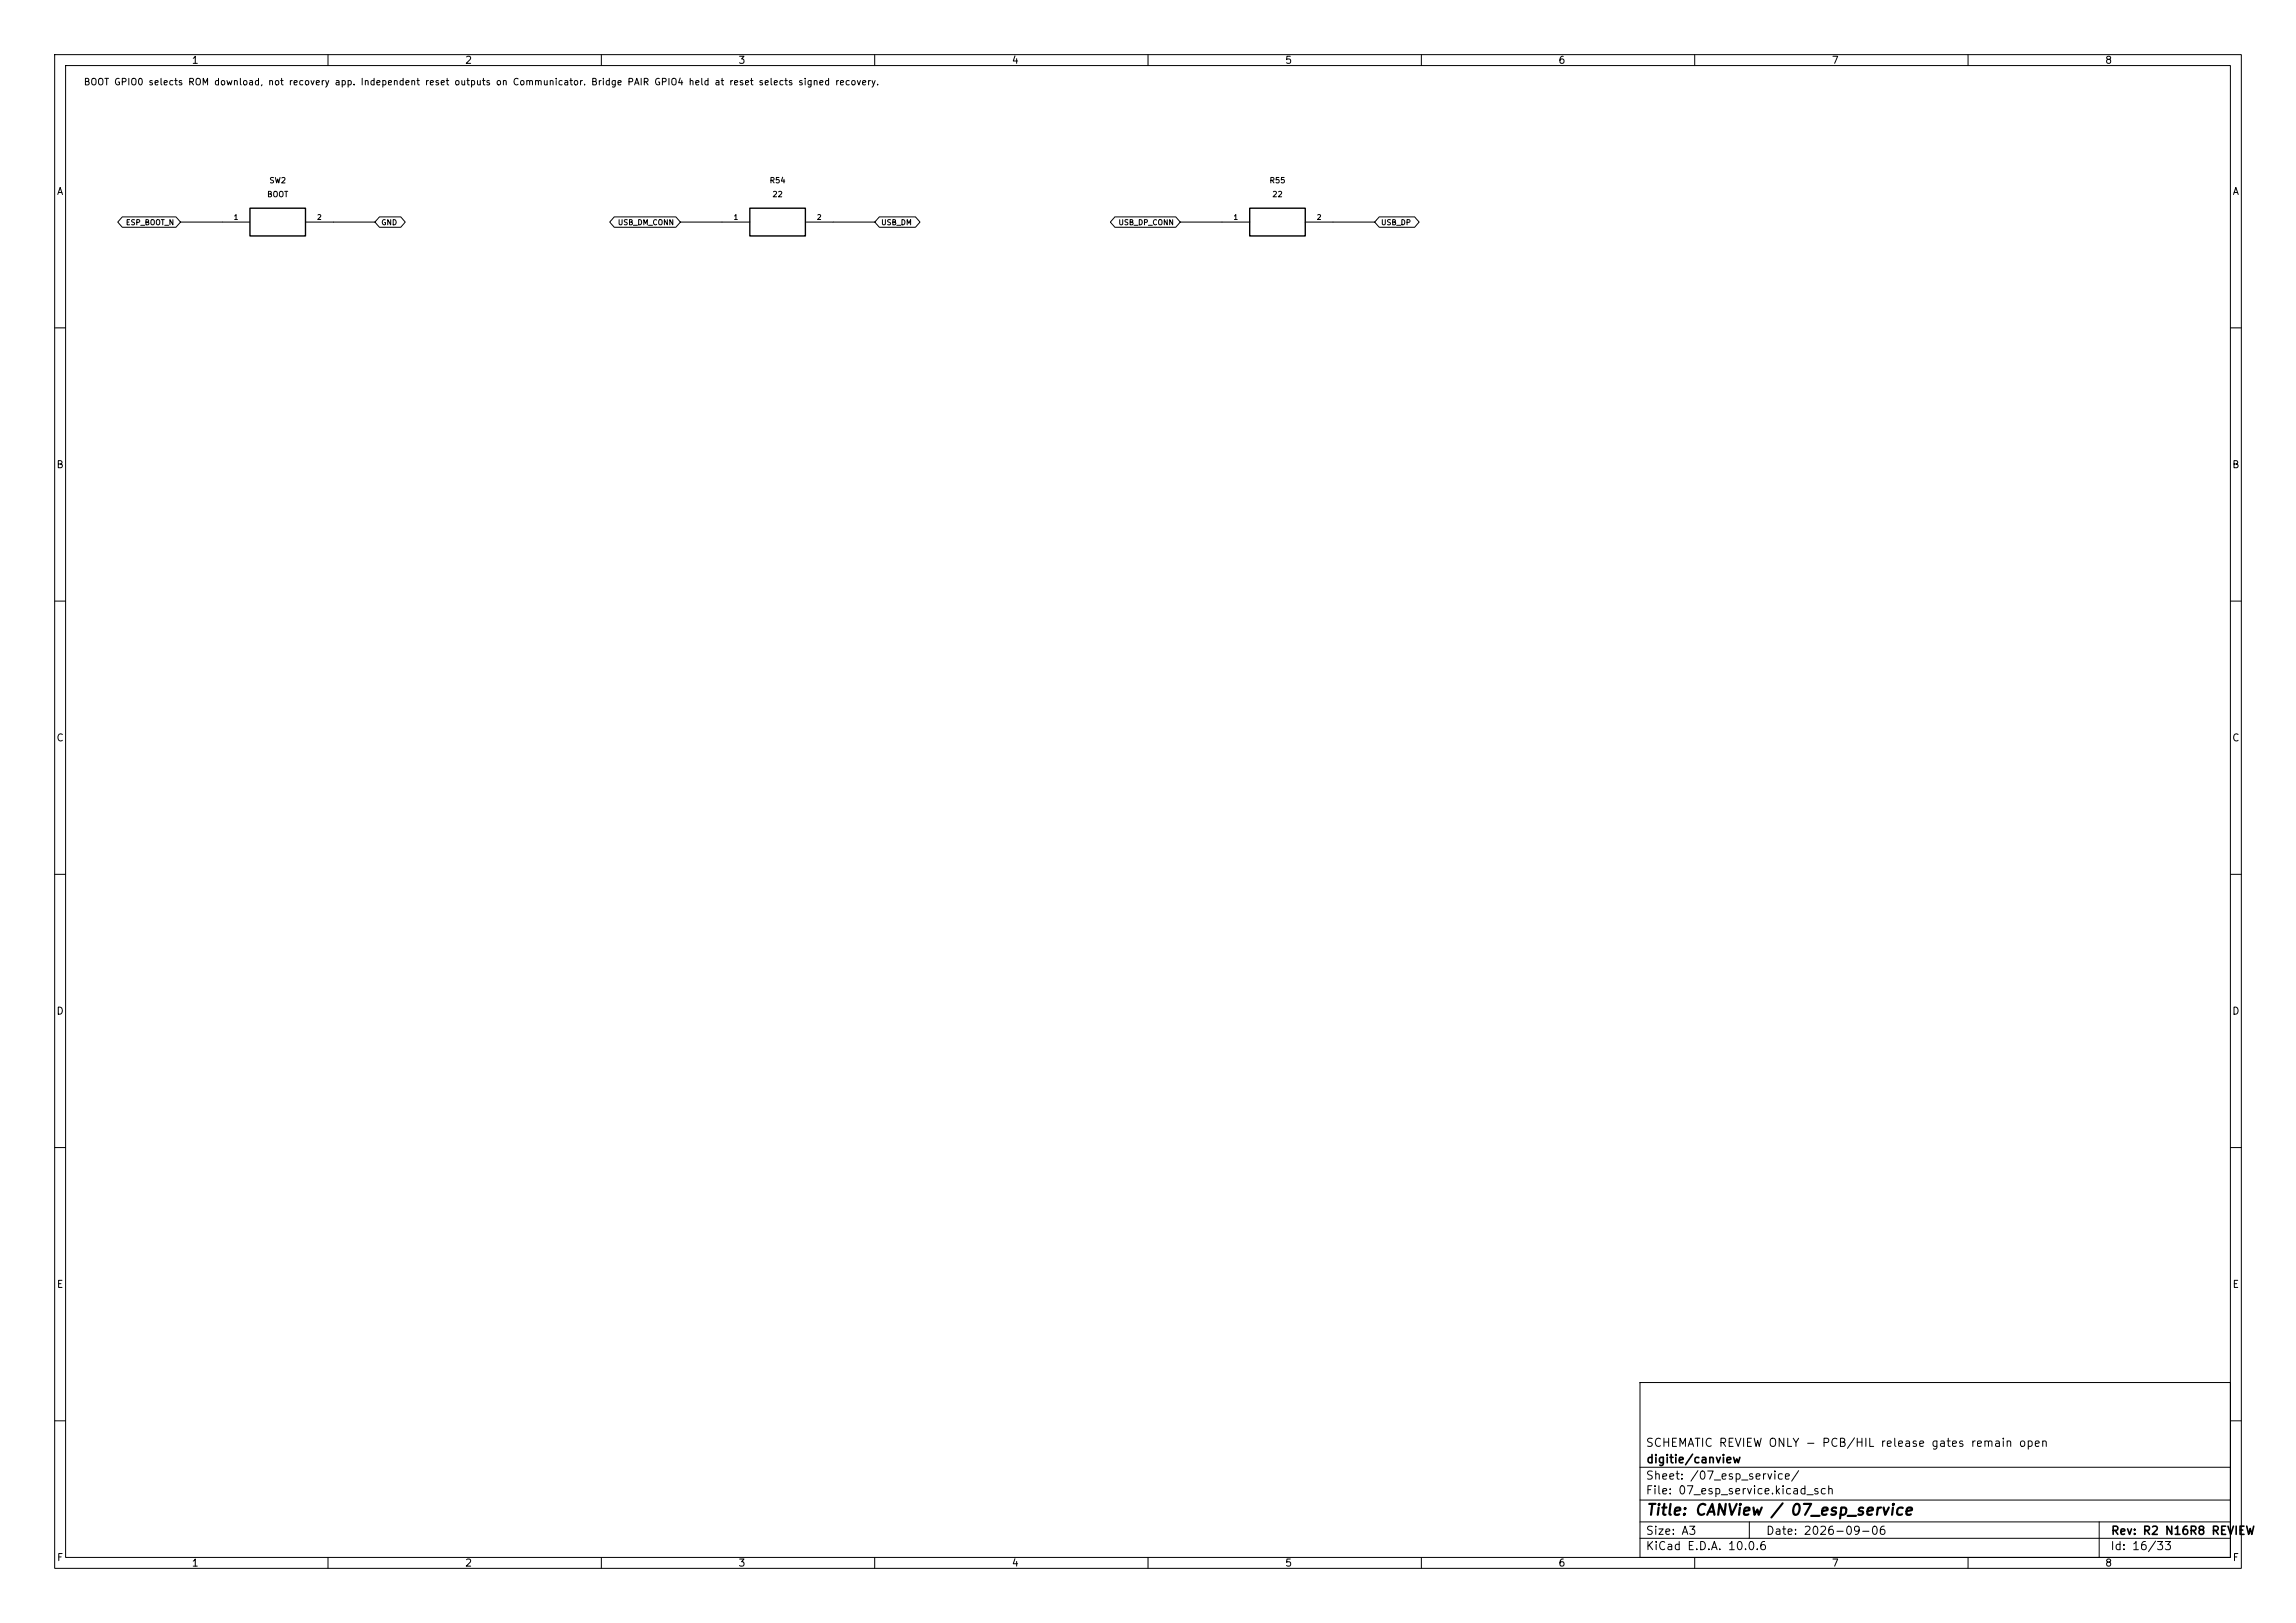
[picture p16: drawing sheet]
<svg xmlns="http://www.w3.org/2000/svg" width="420mm" height="297mm" viewBox="0 0 420 297" stroke-linecap="round" stroke-linejoin="round" font-family="sans-serif">
<defs><g id="words">
<text font-size="2" x="301" y="277.8">Title: CANView / 07_esp_service</text>
<g font-size="1.5">
<text x="300.9" y="265.1">SCHEMATIC REVIEW ONLY - PCB/HIL release gates remain open</text>
<text x="301" y="268.1">digitie/canview</text>
<text x="300.9" y="273.8">File: 07_esp_service.kicad_sch</text>
<text x="300.9" y="271.1">Sheet: /07_esp_service/</text>
<text x="300.9" y="281.2">Size: A3</text>
<text x="322.9" y="281.2">Date: 2026-09-06</text>
<text x="386" y="281.2">Rev: R2 N16R8 REVIEW</text>
<text x="300.9" y="284">KiCad E.D.A. 10.0.6</text>
<text x="385.9" y="284">Id: 16/33</text>
</g>
<g font-size="1.3">
<text x="35" y="12">1</text>
<text x="85" y="12">2</text>
<text x="135" y="12">3</text>
<text x="185" y="12">4</text>
<text x="235" y="12">5</text>
<text x="285" y="12">6</text>
<text x="335" y="12">7</text>
<text x="385" y="12">8</text>
<text x="10.3" y="36">A</text>
<text x="408.3" y="36">A</text>
<text x="10.2" y="86">B</text>
<text x="408.2" y="86">B</text>
<text x="10.2" y="136">C</text>
<text x="408.2" y="136">C</text>
<text x="10.2" y="186">D</text>
<text x="408.2" y="186">D</text>
<text x="10.3" y="236">E</text>
<text x="408.3" y="236">E</text>
<text x="10.3" y="286">F</text>
<text x="35" y="287">1</text>
<text x="85" y="287">2</text>
<text x="135" y="287">3</text>
<text x="185" y="287">4</text>
<text x="235" y="287">5</text>
<text x="285" y="287">6</text>
<text x="335" y="287">7</text>
<text x="385" y="287">8</text>
<text x="408.3" y="286">F</text>
</g>
<text font-size="1.2" x="15.2" y="15.9">BOOT GPIO0 selects ROM download, not recovery app. Independent reset outputs on Communicator. Bridge PAIR GPIO4 held at reset selects signed recovery.</text>
<g font-size="1">
<text x="49.2" y="33.8">SW2</text>
<text x="140.7" y="33.8">R54</text>
<text x="232.1" y="33.8">R55</text>
<text x="22.9" y="41.4">ESP_BOOT_N</text>
<text x="48.8" y="36.3">BOOT</text>
<text x="69.7" y="41.4">GND</text>
<text x="112.9" y="41.4">USB_DM_CONN</text>
<text x="141.2" y="36.3">22</text>
<text x="161.1" y="41.4">USB_DM</text>
<text x="204.5" y="41.4">USB_DP_CONN</text>
<text x="232.6" y="36.3">22</text>
<text x="252.5" y="41.4">USB_DP</text>
</g>
<g font-size=".9">
<text x="42.7" y="40.4">1</text>
<text x="57.9" y="40.4">2</text>
<text x="134.1" y="40.4">1</text>
<text x="149.3" y="40.4">2</text>
<text x="225.5" y="40.4">1</text>
<text x="240.8" y="40.4">2</text>
</g>
</g></defs>
<g fill="none" stroke="#000" stroke-width=".18">
<path d="M10 10h400v277h-400zM12 12h396v273h-396zM60 10v2M110 10v2M160 10v2M210 10v2M260 10v2M310 10v2M360 10v2M22.4 39.7h9.8l.8 .9-.8 1h-9.8l-.9-1zM69.4 39.7h3.9l.8 .9-.8 1h-3.9l-.8-1zM112.4 39.7h11.2l.9 .9-.9 1h-11.2l-.9-1z"/>
<path d="M160.9 39.7h6.6l.8 .9-.8 1h-6.6l-.9-1zM203.9 39.7h11.2l.8 .9-.8 1h-11.2l-.8-1zM252.3 39.7h6.5l.8 .9-.8 1h-6.5l-.8-1zM33 40.6h12.7M55.9 40.6h12.7M124.5 40.6h12.7M147.3 40.6h12.7M215.9 40.6h12.7M238.8 40.6h12.7M10 60h2M408 60h2M10 110h2"/>
<path d="M408 110h2M10 160h2M408 160h2M10 210h2M408 210h2M300 253h108v32h-108zM10 260h2M300 278.5h108M300 274.5h108M300 268.5h108M320 278.5v3M384 278.5v6.5"/>
<path d="M408 260h2M60 285v2M110 285v2M160 285v2M210 285v2M260 285v2M300 281.5h108M310 285v2M360 285v2"/>
</g>
<path d="M45.7 38.1h10.2v5.1h-10.2zM137.2 38.1h10.1v5.1h-10.1zM228.6 38.1h10.2v5.1h-10.2z" fill="none" stroke="#000" stroke-width=".25"/>
<use href="#words"/>
</svg>
